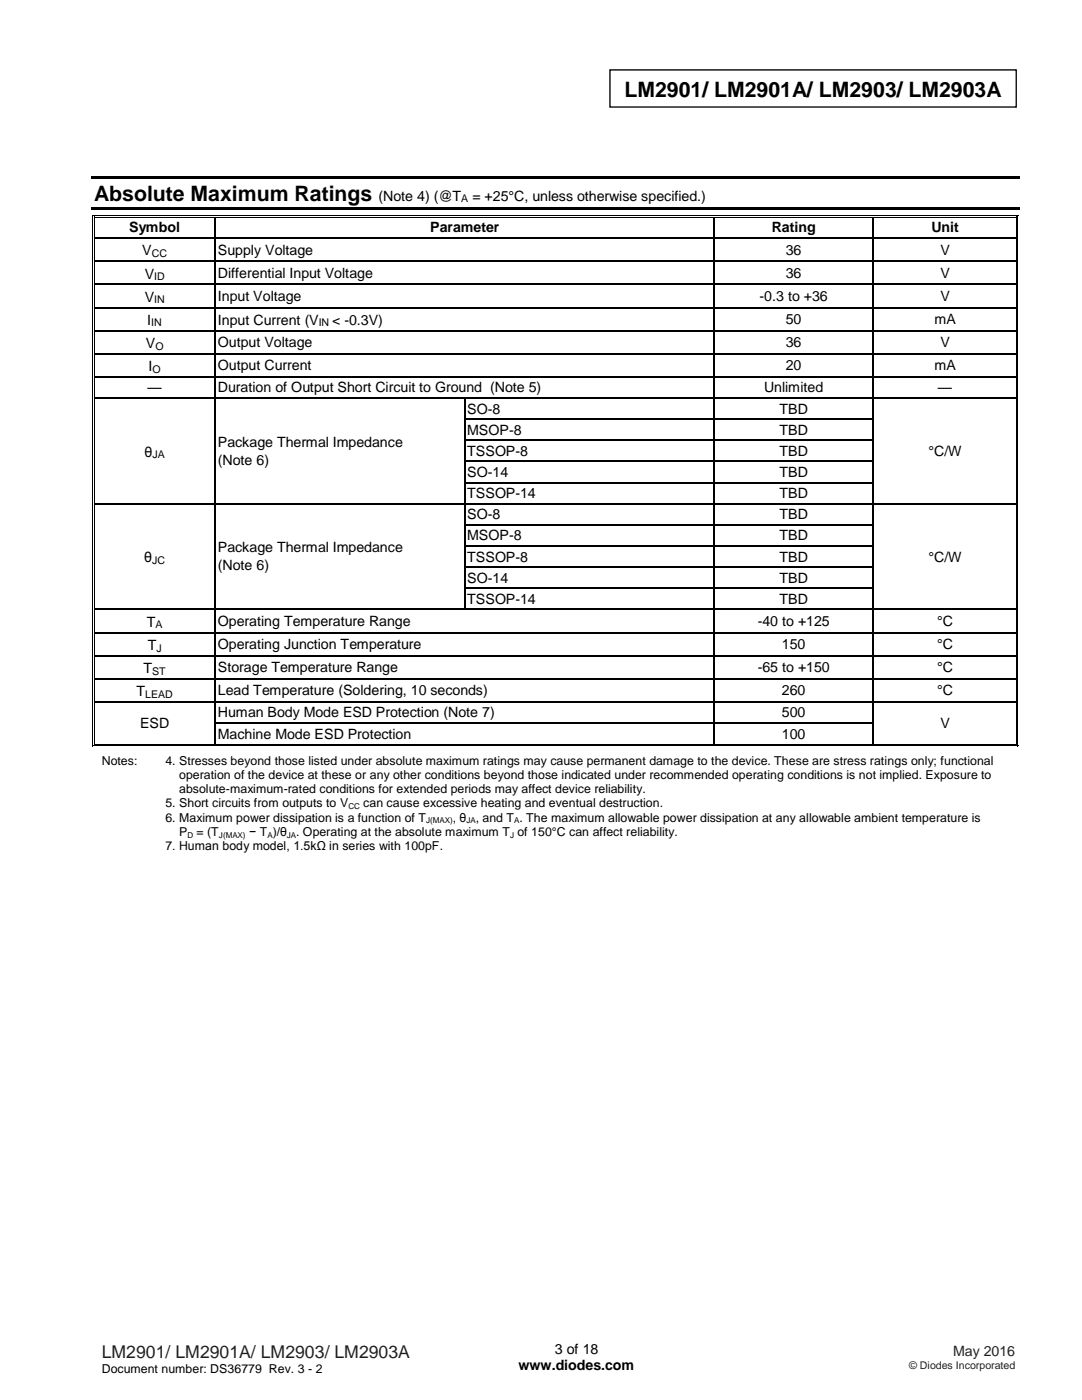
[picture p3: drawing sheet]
<svg xmlns="http://www.w3.org/2000/svg" width="216mm" height="279mm" viewBox="0 0 216 279" stroke-linecap="round" stroke-linejoin="round" font-family="sans-serif">
<defs><g id="words">
<g font-size="4.2">
<text x="124.6" y="19.3">LM2901/ LM2901A/ LM2903/ LM2903A</text>
<text x="18.8" y="40.1">Absolute Maximum Ratings</text>
</g>
<text font-size="3.5" fill="#231f20" x="20.3" y="270.9">LM2901/ LM2901A/ LM2903/ LM2903A</text>
<g font-size="2.8">
<text x="75.5" y="40.1">(Note 4) (@T</text>
<text x="94.3" y="40.1">= +25°C, unless otherwise specified.)</text>
<text x="25.7" y="46.4">Symbol</text>
<text x="85.8" y="46.4">Parameter</text>
<text x="154" y="46.4">Rating</text>
<text x="185.8" y="46.4">Unit</text>
<text x="28.4" y="50.9">V</text>
<text x="43.5" y="50.8">Supply Voltage</text>
<text x="156.8" y="50.8">36</text>
<text x="187.7" y="50.8">V</text>
<text x="28.9" y="55.6">V</text>
<text x="43.5" y="55.4">Differential Input Voltage</text>
<text x="156.8" y="55.4">36</text>
<text x="187.7" y="55.4">V</text>
<text x="28.9" y="60.2">V</text>
<text x="29.4" y="64.8">I</text>
<text x="43.5" y="60">Input Voltage</text>
<text x="43.5" y="64.8">Input Current (V</text>
<text x="66.3" y="64.8">&lt; -0.3V)</text>
<text x="151.6" y="60">-0.3 to +36</text>
<text x="156.8" y="64.7">50</text>
<text x="186.5" y="64.7">mA</text>
<text x="187.7" y="60">V</text>
<text x="29.1" y="69.4">V</text>
<text x="43.5" y="69.3">Output Voltage</text>
<text x="156.8" y="69.3">36</text>
<text x="187.7" y="69.3">V</text>
<text x="29.6" y="74">I</text>
<text x="43.5" y="73.9">Output Current</text>
<text x="156.8" y="73.9">20</text>
<text x="186.5" y="73.9">mA</text>
<text x="29.4" y="78.3">—</text>
<text x="43.5" y="78.3">Duration of Output Short Circuit to Ground (Note 5)</text>
<text x="93.2" y="82.6">SO-8</text>
<text x="152.5" y="78.3">Unlimited</text>
<text x="155.6" y="82.6">TBD</text>
<text x="187.1" y="78.3">—</text>
<text x="43.5" y="89.2">Package Thermal Impedance</text>
<text x="93.2" y="86.7">MSOP-8</text>
<text x="155.6" y="86.7">TBD</text>
<text x="28.8" y="91.1">θ</text>
<text x="43.5" y="92.8">(Note 6)</text>
<text x="93.2" y="91">TSSOP-8</text>
<text x="93.2" y="95.2">SO-14</text>
<text x="155.6" y="91">TBD</text>
<text x="155.6" y="95.2">TBD</text>
<text x="185.3" y="91">°C/W</text>
<text x="93.2" y="99.4">TSSOP-14</text>
<text x="155.6" y="99.4">TBD</text>
<text x="93.2" y="103.6">SO-8</text>
<text x="93.2" y="107.8">MSOP-8</text>
<text x="155.6" y="103.6">TBD</text>
<text x="155.6" y="107.8">TBD</text>
<text x="28.8" y="112.2">θ</text>
<text x="43.5" y="110.3">Package Thermal Impedance</text>
<text x="43.5" y="113.9">(Note 6)</text>
<text x="93.2" y="112.1">TSSOP-8</text>
<text x="155.6" y="112.1">TBD</text>
<text x="185.3" y="112.1">°C/W</text>
<text x="93.2" y="116.3">SO-14</text>
<text x="155.6" y="116.3">TBD</text>
<text x="29.3" y="125.1">T</text>
<text x="43.5" y="124.9">Operating Temperature Range</text>
<text x="93.2" y="120.5">TSSOP-14</text>
<text x="151.2" y="124.9">-40 to +125</text>
<text x="155.6" y="120.5">TBD</text>
<text x="187" y="124.9">°C</text>
<text x="29.5" y="129.7">T</text>
<text x="43.5" y="129.6">Operating Junction Temperature</text>
<text x="156" y="129.6">150</text>
<text x="187" y="129.6">°C</text>
<text x="28.6" y="134.3">T</text>
<text x="43.5" y="134.2">Storage Temperature Range</text>
<text x="151.2" y="134.2">-65 to +150</text>
<text x="187" y="134.2">°C</text>
<text x="27.2" y="138.9">T</text>
<text x="43.5" y="138.8">Lead Temperature (Soldering, 10 seconds)</text>
<text x="43.5" y="143.2">Human Body Mode ESD Protection (Note 7)</text>
<text x="156" y="138.8">260</text>
<text x="156" y="143.2">500</text>
<text x="187" y="138.8">°C</text>
<text x="27.9" y="145.3">ESD</text>
<text x="43.5" y="147.4">Machine Mode ESD Protection</text>
<text x="156" y="147.4">100</text>
<text x="187.7" y="145.3">V</text>
<text x="103.5" y="273.5">www.diodes.com</text>
<text x="110.7" y="270.2">3 of 18</text>
</g>
<text font-size="2.8" fill="#231f20" x="190.2" y="270.6">May 2016</text>
<g font-size="2.5">
<text x="20.3" y="152.6">Notes:</text>
<text x="33" y="152.6">4. Stresses beyond those listed under absolute maximum ratings may cause permanent damage to the device. These are stress ratings only; functional</text>
<text x="35.7" y="155.5">operation of the device at these or any other conditions beyond those indicated under recommended operating conditions is not implied. Exposure to</text>
<text x="33" y="161.1">5. Short circuits from outputs to V</text>
<text x="35.7" y="158.3">absolute-maximum-rated conditions for extended periods may affect device reliability.</text>
<text x="72.5" y="161.1">can cause excessive heating and eventual destruction.</text>
<text x="33" y="164">6. Maximum power dissipation is a function of T</text>
<text x="35.7" y="166.8">P</text>
<text x="39.2" y="166.8">= (T</text>
<text x="49.7" y="166.8">− T )/θ</text>
<text x="59.1" y="166.8">. Operating at the absolute maximum T of 150°C can affect reliability.</text>
<text x="90.4" y="164">, θ</text>
<text x="94.9" y="164">, and T . The maximum allowable power dissipation at any allowable ambient temperature is</text>
<text x="33" y="169.7">7. Human body model, 1.5kΩ in series with 100pF.</text>
<text x="20.3" y="274">Document number: DS36779 Rev. 3 - 2</text>
</g>
<g font-size="2.1">
<text x="92.1" y="40.4">A</text>
<text x="30.3" y="51.3">CC</text>
<text x="30.8" y="55.9">ID</text>
<text x="30.2" y="65.2">IN</text>
<text x="30.8" y="60.5">IN</text>
<text x="63.6" y="65.2">IN</text>
<text x="31" y="69.8">O</text>
<text x="30.4" y="74.4">O</text>
<text x="30.4" y="91.4">JA</text>
<text x="30.4" y="112.5">JC</text>
<text x="31" y="125.4">A</text>
<text x="31.2" y="130">J</text>
<text x="30.4" y="134.6">ST</text>
<text x="29" y="139.3">LEAD</text>
</g>
<text font-size="2.1" fill="#231f20" x="181.4" y="273.2">© Diodes Incorporated</text>
<g font-size="1.6">
<text x="69.5" y="161.5">CC</text>
<text x="37.4" y="167.2">D</text>
<text x="43.7" y="167.2">J(MAX)</text>
<text x="53.3" y="167.2">A</text>
<text x="57.2" y="167.2">JA</text>
<text x="85" y="164.3">J(MAX)</text>
<text x="93.1" y="164.3">JA</text>
<text x="101.8" y="167.2">J</text>
<text x="102.6" y="164.3">A</text>
</g>
</g></defs>
<path d="M121.7 14h81.1v7.4h-81.1z" fill="none" stroke="#000" stroke-width=".26"/>
<g fill="#000">
<path d="M18.3 35.2h185.2v.5h-185.2z" fill-rule="evenodd"/>
<path d="M18.3 41.3h185.2v.5h-185.2z" fill-rule="evenodd"/>
<path d="M18.5 42.9h.1v.5h-.1z" fill-rule="evenodd"/>
<path d="M18.5 42.9h.5v.2h-.5z" fill-rule="evenodd"/>
<path d="M18.5 47.4h.1v.2h-.1z" fill-rule="evenodd"/>
<path d="M18.5 52h.1v.2h-.1z" fill-rule="evenodd"/>
<path d="M18.5 56.6h.1v.3h-.1z" fill-rule="evenodd"/>
<path d="M18.8 43.2h.2v.2h-.2z" fill-rule="evenodd"/>
<path d="M18.8 43.2h.2v.2h-.2z" fill-rule="evenodd"/>
<path d="M18.8 47.4h.2v.2h-.2z" fill-rule="evenodd"/>
<path d="M18.8 52h.2v.2h-.2z" fill-rule="evenodd"/>
<path d="M18.8 56.6h.2v.3h-.2z" fill-rule="evenodd"/>
<path d="M42.8 43.4h.3z" fill-rule="evenodd"/>
<path d="M42.8 42.9h.6v.2h-.6z" fill-rule="evenodd"/>
<path d="M42.8 43.2h.6v.2h-.6z" fill-rule="evenodd"/>
<path d="M42.8 47.4h.3v.2h-.3z" fill-rule="evenodd"/>
<path d="M42.8 52h.3v.2h-.3z" fill-rule="evenodd"/>
<path d="M42.8 56.6h.3v.3h-.3z" fill-rule="evenodd"/>
<path d="M142.3 43.4h.3z" fill-rule="evenodd"/>
<path d="M142.3 42.9h.6v.2h-.6z" fill-rule="evenodd"/>
<path d="M142.3 43.2h.6v.2h-.6z" fill-rule="evenodd"/>
<path d="M142.3 47.4h.3v.2h-.3z" fill-rule="evenodd"/>
<path d="M142.3 52h.3v.2h-.3z" fill-rule="evenodd"/>
<path d="M142.3 56.6h.3v.3h-.3z" fill-rule="evenodd"/>
<path d="M174.1 43.4h.3z" fill-rule="evenodd"/>
<path d="M174.1 42.9h.5v.2h-.5z" fill-rule="evenodd"/>
<path d="M174.1 43.2h.5v.2h-.5z" fill-rule="evenodd"/>
<path d="M174.1 47.4h.3v.2h-.3z" fill-rule="evenodd"/>
<path d="M174.1 52h.3v.2h-.3z" fill-rule="evenodd"/>
<path d="M174.1 56.6h.3v.3h-.3z" fill-rule="evenodd"/>
<path d="M202.7 42.9h.5v.2h-.5z" fill-rule="evenodd"/>
<path d="M202.7 43.2h.2v.2h-.2z" fill-rule="evenodd"/>
<path d="M202.7 43.2h.2v.2h-.2z" fill-rule="evenodd"/>
<path d="M202.7 47.4h.2v.2h-.2z" fill-rule="evenodd"/>
<path d="M202.7 52h.2v.2h-.2z" fill-rule="evenodd"/>
<path d="M202.7 56.6h.2v.3h-.2z" fill-rule="evenodd"/>
<path d="M203 42.9h.2v.5h-.2z" fill-rule="evenodd"/>
<path d="M203 47.4h.2v.2h-.2z" fill-rule="evenodd"/>
<path d="M203 52h.2v.2h-.2z" fill-rule="evenodd"/>
<path d="M203 56.6h.2v.3h-.2z" fill-rule="evenodd"/>
<path d="M18.5 61.3h.1v.2h-.1z" fill-rule="evenodd"/>
<path d="M18.5 65.9h.1v.2h-.1z" fill-rule="evenodd"/>
<path d="M18.5 70.5h.1v.2h-.1z" fill-rule="evenodd"/>
<path d="M18.5 75.1h.1v.3h-.1z" fill-rule="evenodd"/>
<path d="M18.5 79.3h.1v.3h-.1z" fill-rule="evenodd"/>
<path d="M18.8 61.3h.2v.2h-.2z" fill-rule="evenodd"/>
<path d="M18.8 65.9h.2v.2h-.2z" fill-rule="evenodd"/>
<path d="M18.8 70.5h.2v.2h-.2z" fill-rule="evenodd"/>
<path d="M18.8 75.1h.2v.3h-.2z" fill-rule="evenodd"/>
<path d="M18.8 79.3h.2v.3h-.2z" fill-rule="evenodd"/>
<path d="M42.8 61.3h.3v.2h-.3z" fill-rule="evenodd"/>
<path d="M42.8 65.9h.3v.2h-.3z" fill-rule="evenodd"/>
<path d="M42.8 70.5h.3v.2h-.3z" fill-rule="evenodd"/>
<path d="M42.8 75.1h.3v.3h-.3z" fill-rule="evenodd"/>
<path d="M42.8 79.3h.3v.3h-.3z" fill-rule="evenodd"/>
<path d="M92.6 79.3h.3v.3h-.3z" fill-rule="evenodd"/>
<path d="M142.3 61.3h.3v.2h-.3z" fill-rule="evenodd"/>
<path d="M142.3 65.9h.3v.2h-.3z" fill-rule="evenodd"/>
<path d="M142.3 70.5h.3v.2h-.3z" fill-rule="evenodd"/>
<path d="M142.3 75.1h.3v.3h-.3z" fill-rule="evenodd"/>
<path d="M142.3 79.3h.3v.3h-.3z" fill-rule="evenodd"/>
<path d="M174.1 61.3h.3v.2h-.3z" fill-rule="evenodd"/>
<path d="M174.1 65.9h.3v.2h-.3z" fill-rule="evenodd"/>
<path d="M174.1 70.5h.3v.2h-.3z" fill-rule="evenodd"/>
<path d="M174.1 75.1h.3v.3h-.3z" fill-rule="evenodd"/>
<path d="M174.1 79.3h.3v.3h-.3z" fill-rule="evenodd"/>
<path d="M202.7 61.3h.2v.2h-.2z" fill-rule="evenodd"/>
<path d="M202.7 65.9h.2v.2h-.2z" fill-rule="evenodd"/>
<path d="M202.7 70.5h.2v.2h-.2z" fill-rule="evenodd"/>
<path d="M202.7 75.1h.2v.3h-.2z" fill-rule="evenodd"/>
<path d="M202.7 79.3h.2v.3h-.2z" fill-rule="evenodd"/>
<path d="M203 61.3h.2v.2h-.2z" fill-rule="evenodd"/>
<path d="M203 65.9h.2v.2h-.2z" fill-rule="evenodd"/>
<path d="M203 70.5h.2v.2h-.2z" fill-rule="evenodd"/>
<path d="M203 75.1h.2v.3h-.2z" fill-rule="evenodd"/>
<path d="M203 79.3h.2v.3h-.2z" fill-rule="evenodd"/>
<path d="M18.5 83.5h.1v.3h-.1z" fill-rule="evenodd"/>
<path d="M18.5 87.8h.1v.2h-.1z" fill-rule="evenodd"/>
<path d="M18.5 92h.1v.2h-.1z" fill-rule="evenodd"/>
<path d="M18.5 96.2h.1v.3h-.1z" fill-rule="evenodd"/>
<path d="M18.8 83.5h.2v.3h-.2z" fill-rule="evenodd"/>
<path d="M18.8 87.8h.2v.2h-.2z" fill-rule="evenodd"/>
<path d="M18.8 92h.2v.2h-.2z" fill-rule="evenodd"/>
<path d="M18.8 96.2h.2v.3h-.2z" fill-rule="evenodd"/>
<path d="M42.8 83.5h.3v.3h-.3z" fill-rule="evenodd"/>
<path d="M42.8 87.8h.3v.2h-.3z" fill-rule="evenodd"/>
<path d="M42.8 92h.3v.2h-.3z" fill-rule="evenodd"/>
<path d="M42.8 96.2h.3v.3h-.3z" fill-rule="evenodd"/>
<path d="M92.6 83.5h.3v.3h-.3z" fill-rule="evenodd"/>
<path d="M92.6 87.8h.3v.2h-.3z" fill-rule="evenodd"/>
<path d="M92.6 92h.3v.2h-.3z" fill-rule="evenodd"/>
<path d="M92.6 96.2h.3v.3h-.3z" fill-rule="evenodd"/>
<path d="M142.3 83.5h.3v.3h-.3z" fill-rule="evenodd"/>
<path d="M142.3 87.8h.3v.2h-.3z" fill-rule="evenodd"/>
<path d="M142.3 92h.3v.2h-.3z" fill-rule="evenodd"/>
<path d="M142.3 96.2h.3v.3h-.3z" fill-rule="evenodd"/>
<path d="M174.1 83.5h.3v.3h-.3z" fill-rule="evenodd"/>
<path d="M174.1 87.8h.3v.2h-.3z" fill-rule="evenodd"/>
<path d="M174.1 92h.3v.2h-.3z" fill-rule="evenodd"/>
<path d="M174.1 96.2h.3v.3h-.3z" fill-rule="evenodd"/>
<path d="M202.7 83.5h.2v.3h-.2z" fill-rule="evenodd"/>
<path d="M202.7 87.8h.2v.2h-.2z" fill-rule="evenodd"/>
<path d="M202.7 92h.2v.2h-.2z" fill-rule="evenodd"/>
<path d="M202.7 96.2h.2v.3h-.2z" fill-rule="evenodd"/>
<path d="M203 83.5h.2v.3h-.2z" fill-rule="evenodd"/>
<path d="M203 87.8h.2v.2h-.2z" fill-rule="evenodd"/>
<path d="M203 92h.2v.2h-.2z" fill-rule="evenodd"/>
<path d="M203 96.2h.2v.3h-.2z" fill-rule="evenodd"/>
<path d="M18.5 100.4h.1v.3h-.1z" fill-rule="evenodd"/>
<path d="M18.5 104.6h.1v.3h-.1z" fill-rule="evenodd"/>
<path d="M18.5 108.9h.1v.2h-.1z" fill-rule="evenodd"/>
<path d="M18.5 113h.1v.3h-.1z" fill-rule="evenodd"/>
<path d="M18.5 117.3h.1v.2h-.1z" fill-rule="evenodd"/>
<path d="M18.8 100.4h.2v.3h-.2z" fill-rule="evenodd"/>
<path d="M18.8 104.6h.2v.3h-.2z" fill-rule="evenodd"/>
<path d="M18.8 108.9h.2v.2h-.2z" fill-rule="evenodd"/>
<path d="M18.8 113h.2v.3h-.2z" fill-rule="evenodd"/>
<path d="M18.8 117.3h.2v.2h-.2z" fill-rule="evenodd"/>
<path d="M42.8 100.4h.3v.3h-.3z" fill-rule="evenodd"/>
<path d="M42.8 104.6h.3v.3h-.3z" fill-rule="evenodd"/>
<path d="M42.8 108.9h.3v.2h-.3z" fill-rule="evenodd"/>
<path d="M42.8 113h.3v.3h-.3z" fill-rule="evenodd"/>
<path d="M42.8 117.3h.3v.2h-.3z" fill-rule="evenodd"/>
<path d="M92.6 100.4h.3v.3h-.3z" fill-rule="evenodd"/>
<path d="M92.6 104.6h.3v.3h-.3z" fill-rule="evenodd"/>
<path d="M92.6 108.9h.3v.2h-.3z" fill-rule="evenodd"/>
<path d="M92.6 113h.3v.3h-.3z" fill-rule="evenodd"/>
<path d="M92.6 117.3h.3v.2h-.3z" fill-rule="evenodd"/>
<path d="M142.3 100.4h.3v.3h-.3z" fill-rule="evenodd"/>
<path d="M142.3 104.6h.3v.3h-.3z" fill-rule="evenodd"/>
<path d="M142.3 108.9h.3v.2h-.3z" fill-rule="evenodd"/>
<path d="M142.3 113h.3v.3h-.3z" fill-rule="evenodd"/>
<path d="M142.3 117.3h.3v.2h-.3z" fill-rule="evenodd"/>
<path d="M174.1 100.4h.3v.3h-.3z" fill-rule="evenodd"/>
<path d="M174.1 104.6h.3v.3h-.3z" fill-rule="evenodd"/>
<path d="M174.1 108.9h.3v.2h-.3z" fill-rule="evenodd"/>
<path d="M174.1 113h.3v.3h-.3z" fill-rule="evenodd"/>
<path d="M174.1 117.3h.3v.2h-.3z" fill-rule="evenodd"/>
<path d="M202.7 100.4h.2v.3h-.2z" fill-rule="evenodd"/>
<path d="M202.7 104.6h.2v.3h-.2z" fill-rule="evenodd"/>
<path d="M202.7 108.9h.2v.2h-.2z" fill-rule="evenodd"/>
<path d="M202.7 113h.2v.3h-.2z" fill-rule="evenodd"/>
<path d="M202.7 117.3h.2v.2h-.2z" fill-rule="evenodd"/>
<path d="M203 100.4h.2v.3h-.2z" fill-rule="evenodd"/>
<path d="M203 104.6h.2v.3h-.2z" fill-rule="evenodd"/>
<path d="M203 108.9h.2v.2h-.2z" fill-rule="evenodd"/>
<path d="M203 113h.2v.3h-.2z" fill-rule="evenodd"/>
<path d="M203 117.3h.2v.2h-.2z" fill-rule="evenodd"/>
<path d="M18.5 121.5h.1v.2h-.1z" fill-rule="evenodd"/>
<path d="M18.5 126.1h.1v.3h-.1z" fill-rule="evenodd"/>
<path d="M18.5 130.7h.1v.3h-.1z" fill-rule="evenodd"/>
<path d="M18.5 135.4h.1v.2h-.1z" fill-rule="evenodd"/>
<path d="M18.8 121.5h.2v.2h-.2z" fill-rule="evenodd"/>
<path d="M18.8 126.1h.2v.3h-.2z" fill-rule="evenodd"/>
<path d="M18.8 130.7h.2v.3h-.2z" fill-rule="evenodd"/>
<path d="M18.8 135.4h.2v.2h-.2z" fill-rule="evenodd"/>
<path d="M42.8 121.5h.3v.2h-.3z" fill-rule="evenodd"/>
<path d="M42.8 126.1h.3v.3h-.3z" fill-rule="evenodd"/>
<path d="M42.8 130.7h.3v.3h-.3z" fill-rule="evenodd"/>
<path d="M42.8 135.4h.3v.2h-.3z" fill-rule="evenodd"/>
<path d="M92.6 121.5h.3v.2h-.3z" fill-rule="evenodd"/>
<path d="M142.3 121.5h.3v.2h-.3z" fill-rule="evenodd"/>
<path d="M142.3 126.1h.3v.3h-.3z" fill-rule="evenodd"/>
<path d="M142.3 130.7h.3v.3h-.3z" fill-rule="evenodd"/>
<path d="M142.3 135.4h.3v.2h-.3z" fill-rule="evenodd"/>
<path d="M174.1 121.5h.3v.2h-.3z" fill-rule="evenodd"/>
<path d="M174.1 126.1h.3v.3h-.3z" fill-rule="evenodd"/>
<path d="M174.1 130.7h.3v.3h-.3z" fill-rule="evenodd"/>
<path d="M174.1 135.4h.3v.2h-.3z" fill-rule="evenodd"/>
<path d="M202.7 121.5h.2v.2h-.2z" fill-rule="evenodd"/>
<path d="M202.7 126.1h.2v.3h-.2z" fill-rule="evenodd"/>
<path d="M202.7 130.7h.2v.3h-.2z" fill-rule="evenodd"/>
<path d="M202.7 135.4h.2v.2h-.2z" fill-rule="evenodd"/>
<path d="M203 121.5h.2v.2h-.2z" fill-rule="evenodd"/>
<path d="M203 126.1h.2v.3h-.2z" fill-rule="evenodd"/>
<path d="M203 130.7h.2v.3h-.2z" fill-rule="evenodd"/>
<path d="M203 135.4h.2v.2h-.2z" fill-rule="evenodd"/>
<path d="M18.5 140h.1v.2h-.1z" fill-rule="evenodd"/>
<path d="M18.5 144.2h.1v.3h-.1z" fill-rule="evenodd"/>
<path d="M18.5 148.4h.1v.5h-.1z" fill-rule="evenodd"/>
<path d="M18.5 148.8h.5v.1h-.5z" fill-rule="evenodd"/>
<path d="M18.8 140h.2v.2h-.2z" fill-rule="evenodd"/>
<path d="M18.8 144.2h.2v.3h-.2z" fill-rule="evenodd"/>
<path d="M18.8 148.4h.2v.2h-.2z" fill-rule="evenodd"/>
<path d="M18.8 148.4h.2v.2h-.2z" fill-rule="evenodd"/>
<path d="M42.8 140h.3v.2h-.3z" fill-rule="evenodd"/>
<path d="M42.8 144.2h.3v.3h-.3z" fill-rule="evenodd"/>
<path d="M42.8 148.4h.6v.2h-.6z" fill-rule="evenodd"/>
<path d="M42.8 148.8h.6v.1h-.6z" fill-rule="evenodd"/>
<path d="M142.3 140h.3v.2h-.3z" fill-rule="evenodd"/>
<path d="M142.3 144.2h.3v.3h-.3z" fill-rule="evenodd"/>
<path d="M142.3 148.4h.6v.2h-.6z" fill-rule="evenodd"/>
<path d="M142.3 148.8h.6v.1h-.6z" fill-rule="evenodd"/>
<path d="M174.1 140h.3v.2h-.3z" fill-rule="evenodd"/>
<path d="M174.1 144.2h.3v.3h-.3z" fill-rule="evenodd"/>
<path d="M174.1 148.4h.5v.2h-.5z" fill-rule="evenodd"/>
<path d="M174.1 148.8h.5v.1h-.5z" fill-rule="evenodd"/>
<path d="M202.7 140h.2v.2h-.2z" fill-rule="evenodd"/>
<path d="M202.7 144.2h.2v.3h-.2z" fill-rule="evenodd"/>
<path d="M202.7 148.8h.5v.1h-.5z" fill-rule="evenodd"/>
<path d="M202.7 148.4h.2v.2h-.2z" fill-rule="evenodd"/>
<path d="M202.7 148.4h.2v.2h-.2z" fill-rule="evenodd"/>
<path d="M203 140h.2v.2h-.2z" fill-rule="evenodd"/>
<path d="M203 144.2h.2v.3h-.2z" fill-rule="evenodd"/>
<path d="M203 148.4h.2v.5h-.2z" fill-rule="evenodd"/>
</g>
<g fill="none" stroke="#000" stroke-width=".2">
<path d="M18.5 43.4v4M18.5 47.6v4.4M18.5 52.2v4.4M18.5 56.9v4.4M18.9 43.4v4M18.9 47.6v4.4M18.9 52.2v4.4M18.9 56.9v4.4M19 43h23.8M19 43.3h23.8M43.4 43h98.9M43.4 43.3h98.9"/>
<path d="M142.9 43h31.2M142.9 43.3h31.2M174.6 43h28.1M174.6 43.3h28.1M202.8 43.4v4M202.8 47.6v4.4M202.8 52.2v4.4M202.8 56.9v4.4M203.1 43.4v4M203.1 47.6v4.4M203.1 52.2v4.4M203.1 56.9v4.4"/>
<path d="M18.5 61.5v4.4M18.5 66.1v4.4M18.5 70.7v4.4M18.5 75.4v3.9M18.5 79.6v3.9M18.9 61.5v4.4M18.9 66.1v4.4M18.9 70.7v4.4M18.9 75.4v3.9M18.9 79.6v3.9M202.8 61.5v4.4M202.8 66.1v4.4"/>
<path d="M202.8 70.7v4.4M202.8 75.4v3.9M202.8 79.6v3.9M203.1 61.5v4.4M203.1 66.1v4.4M203.1 70.7v4.4M203.1 75.4v3.9M203.1 79.6v3.9M18.5 83.8v4M18.5 88v4M18.5 92.2v4M18.5 96.5v3.9"/>
<path d="M18.9 83.8v4M18.9 88v4M18.9 92.2v4M18.9 96.5v3.9M202.8 83.8v4M202.8 88v4M202.8 92.2v4M202.8 96.5v3.9M203.1 83.8v4M203.1 88v4M203.1 92.2v4M203.1 96.5v3.9"/>
<path d="M18.5 100.7v3.9M18.5 104.9v4M18.5 109.1v3.9M18.5 113.3v4M18.5 117.5v4M18.9 100.7v3.9M18.9 104.9v4M18.9 109.1v3.9M18.9 113.3v4M18.9 117.5v4M202.8 100.7v3.9M202.8 104.9v4"/>
<path d="M202.8 109.1v3.9M202.8 113.3v4M202.8 117.5v4M203.1 100.7v3.9M203.1 104.9v4M203.1 109.1v3.9M203.1 113.3v4M203.1 117.5v4M18.5 121.7v4.4M18.5 126.4v4.3M18.5 131v4.4M18.5 135.6v4.4"/>
<path d="M18.9 121.7v4.4M18.9 126.4v4.3M18.9 131v4.4M18.9 135.6v4.4M202.8 121.7v4.4M202.8 126.4v4.3M202.8 131v4.4M202.8 135.6v4.4M203.1 121.7v4.4M203.1 126.4v4.3M203.1 131v4.4M203.1 135.6v4.4"/>
<path d="M18.5 140.2v4M18.5 144.5v3.9M18.9 140.2v4M18.9 144.5v3.9M19 148.9h23.8M19 148.5h23.8M43.4 148.9h98.9M43.4 148.5h98.9M142.9 148.9h31.2M142.9 148.5h31.2M174.6 148.9h28.1M174.6 148.5h28.1"/>
<path d="M202.8 140.2v4M202.8 144.5v3.9M203.1 140.2v4M203.1 144.5v3.9"/>
</g>
<g fill="none" stroke="#000" stroke-width=".25">
<path d="M19 47.5h23.8M19 52.1h23.8M19 56.7h23.8M43 43.4v4M43 47.6v4.4M43 52.2v4.4M43 56.9v4.4M43.1 47.5h99.2M43.1 52.1h99.2M43.1 56.7h99.2M142.5 43.4v4M142.5 47.6v4.4"/>
<path d="M142.5 52.2v4.4M142.5 56.9v4.4M142.6 47.5h31.5M142.6 52.1h31.5M142.6 56.7h31.5M174.2 43.4v4M174.2 47.6v4.4M174.2 52.2v4.4M174.2 56.9v4.4M174.4 47.5h28.3M174.4 52.1h28.3M174.4 56.7h28.3"/>
<path d="M19 61.4h23.8M19 66h23.8M19 70.6h23.8M19 75.2h23.8M19 79.5h23.8M43 61.5v4.4M43 66.1v4.4M43 70.7v4.4M43 75.4v3.9M43 79.6v3.9M43.1 61.4h99.2M43.1 66h99.2"/>
<path d="M43.1 70.6h99.2M43.1 75.2h99.2M43.1 79.5h49.5M92.7 79.6v3.9M92.9 79.5h49.4M142.5 61.5v4.4M142.5 66.1v4.4M142.5 70.7v4.4M142.5 75.4v3.9M142.5 79.6v3.9M142.6 61.4h31.5M142.6 66h31.5"/>
<path d="M142.6 70.6h31.5M142.6 75.2h31.5M142.6 79.5h31.5M174.2 61.5v4.4M174.2 66.1v4.4M174.2 70.7v4.4M174.2 75.4v3.9M174.2 79.6v3.9M174.4 61.4h28.3M174.4 66h28.3M174.4 70.6h28.3M174.4 75.2h28.3"/>
<path d="M174.4 79.5h28.3M43 83.8v4M43 88v4M43 92.2v4M43 96.5v3.9M92.7 83.8v4M92.7 88v4M92.7 92.2v4M92.7 96.5v3.9M92.9 83.7h49.4M92.9 87.9h49.4M92.9 92.1h49.4"/>
<path d="M92.9 96.3h49.4M142.5 83.8v4M142.5 88v4M142.5 92.2v4M142.5 96.5v3.9M142.6 83.7h31.5M142.6 87.9h31.5M142.6 92.1h31.5M142.6 96.3h31.5M174.2 83.8v4M174.2 88v4M174.2 92.2v4"/>
<path d="M174.2 96.5v3.9M19 100.6h23.8M43 100.7v3.9M43 104.9v4M43 109.1v3.9M43 113.3v4M43 117.5v4M43.1 100.6h49.5M92.7 100.7v3.9M92.7 104.9v4M92.7 109.1v3.9M92.7 113.3v4"/>
<path d="M92.7 117.5v4M92.9 100.6h49.4M92.9 104.8h49.4M92.9 109h49.4M92.9 113.2h49.4M92.9 117.4h49.4M142.5 100.7v3.9M142.5 104.9v4M142.5 109.1v3.9M142.5 113.3v4M142.5 117.5v4M142.6 100.6h31.5"/>
<path d="M142.6 104.8h31.5M142.6 109h31.5M142.6 113.2h31.5M142.6 117.4h31.5M174.2 100.7v3.9M174.2 104.9v4M174.2 109.1v3.9M174.2 113.3v4M174.2 117.5v4M174.4 100.6h28.3M19 121.6h23.8M19 126.3h23.8"/>
<path d="M19 130.9h23.8M19 135.5h23.8M43 121.7v4.4M43 126.4v4.3M43 131v4.4M43 135.6v4.4M43.1 121.6h49.5M43.1 126.3h99.2M43.1 130.9h99.2M43.1 135.5h99.2M92.9 121.6h49.4M142.5 121.7v4.4"/>
<path d="M142.5 126.4v4.3M142.5 131v4.4M142.5 135.6v4.4M142.6 121.6h31.5M142.6 126.3h31.5M142.6 130.9h31.5M142.6 135.5h31.5M174.2 121.7v4.4M174.2 126.4v4.3M174.2 131v4.4M174.2 135.6v4.4M174.4 121.6h28.3"/>
<path d="M174.4 126.3h28.3M174.4 130.9h28.3M174.4 135.5h28.3M19 140.1h23.8M43 140.2v4M43 144.5v3.9M43.1 140.1h99.2M43.1 144.3h99.2M142.5 140.2v4M142.5 144.5v3.9M142.6 140.1h31.5M142.6 144.3h31.5"/>
<path d="M174.2 140.2v4M174.2 144.5v3.9M174.4 140.1h28.3"/>
</g>
<use href="#words"/>
</svg>
